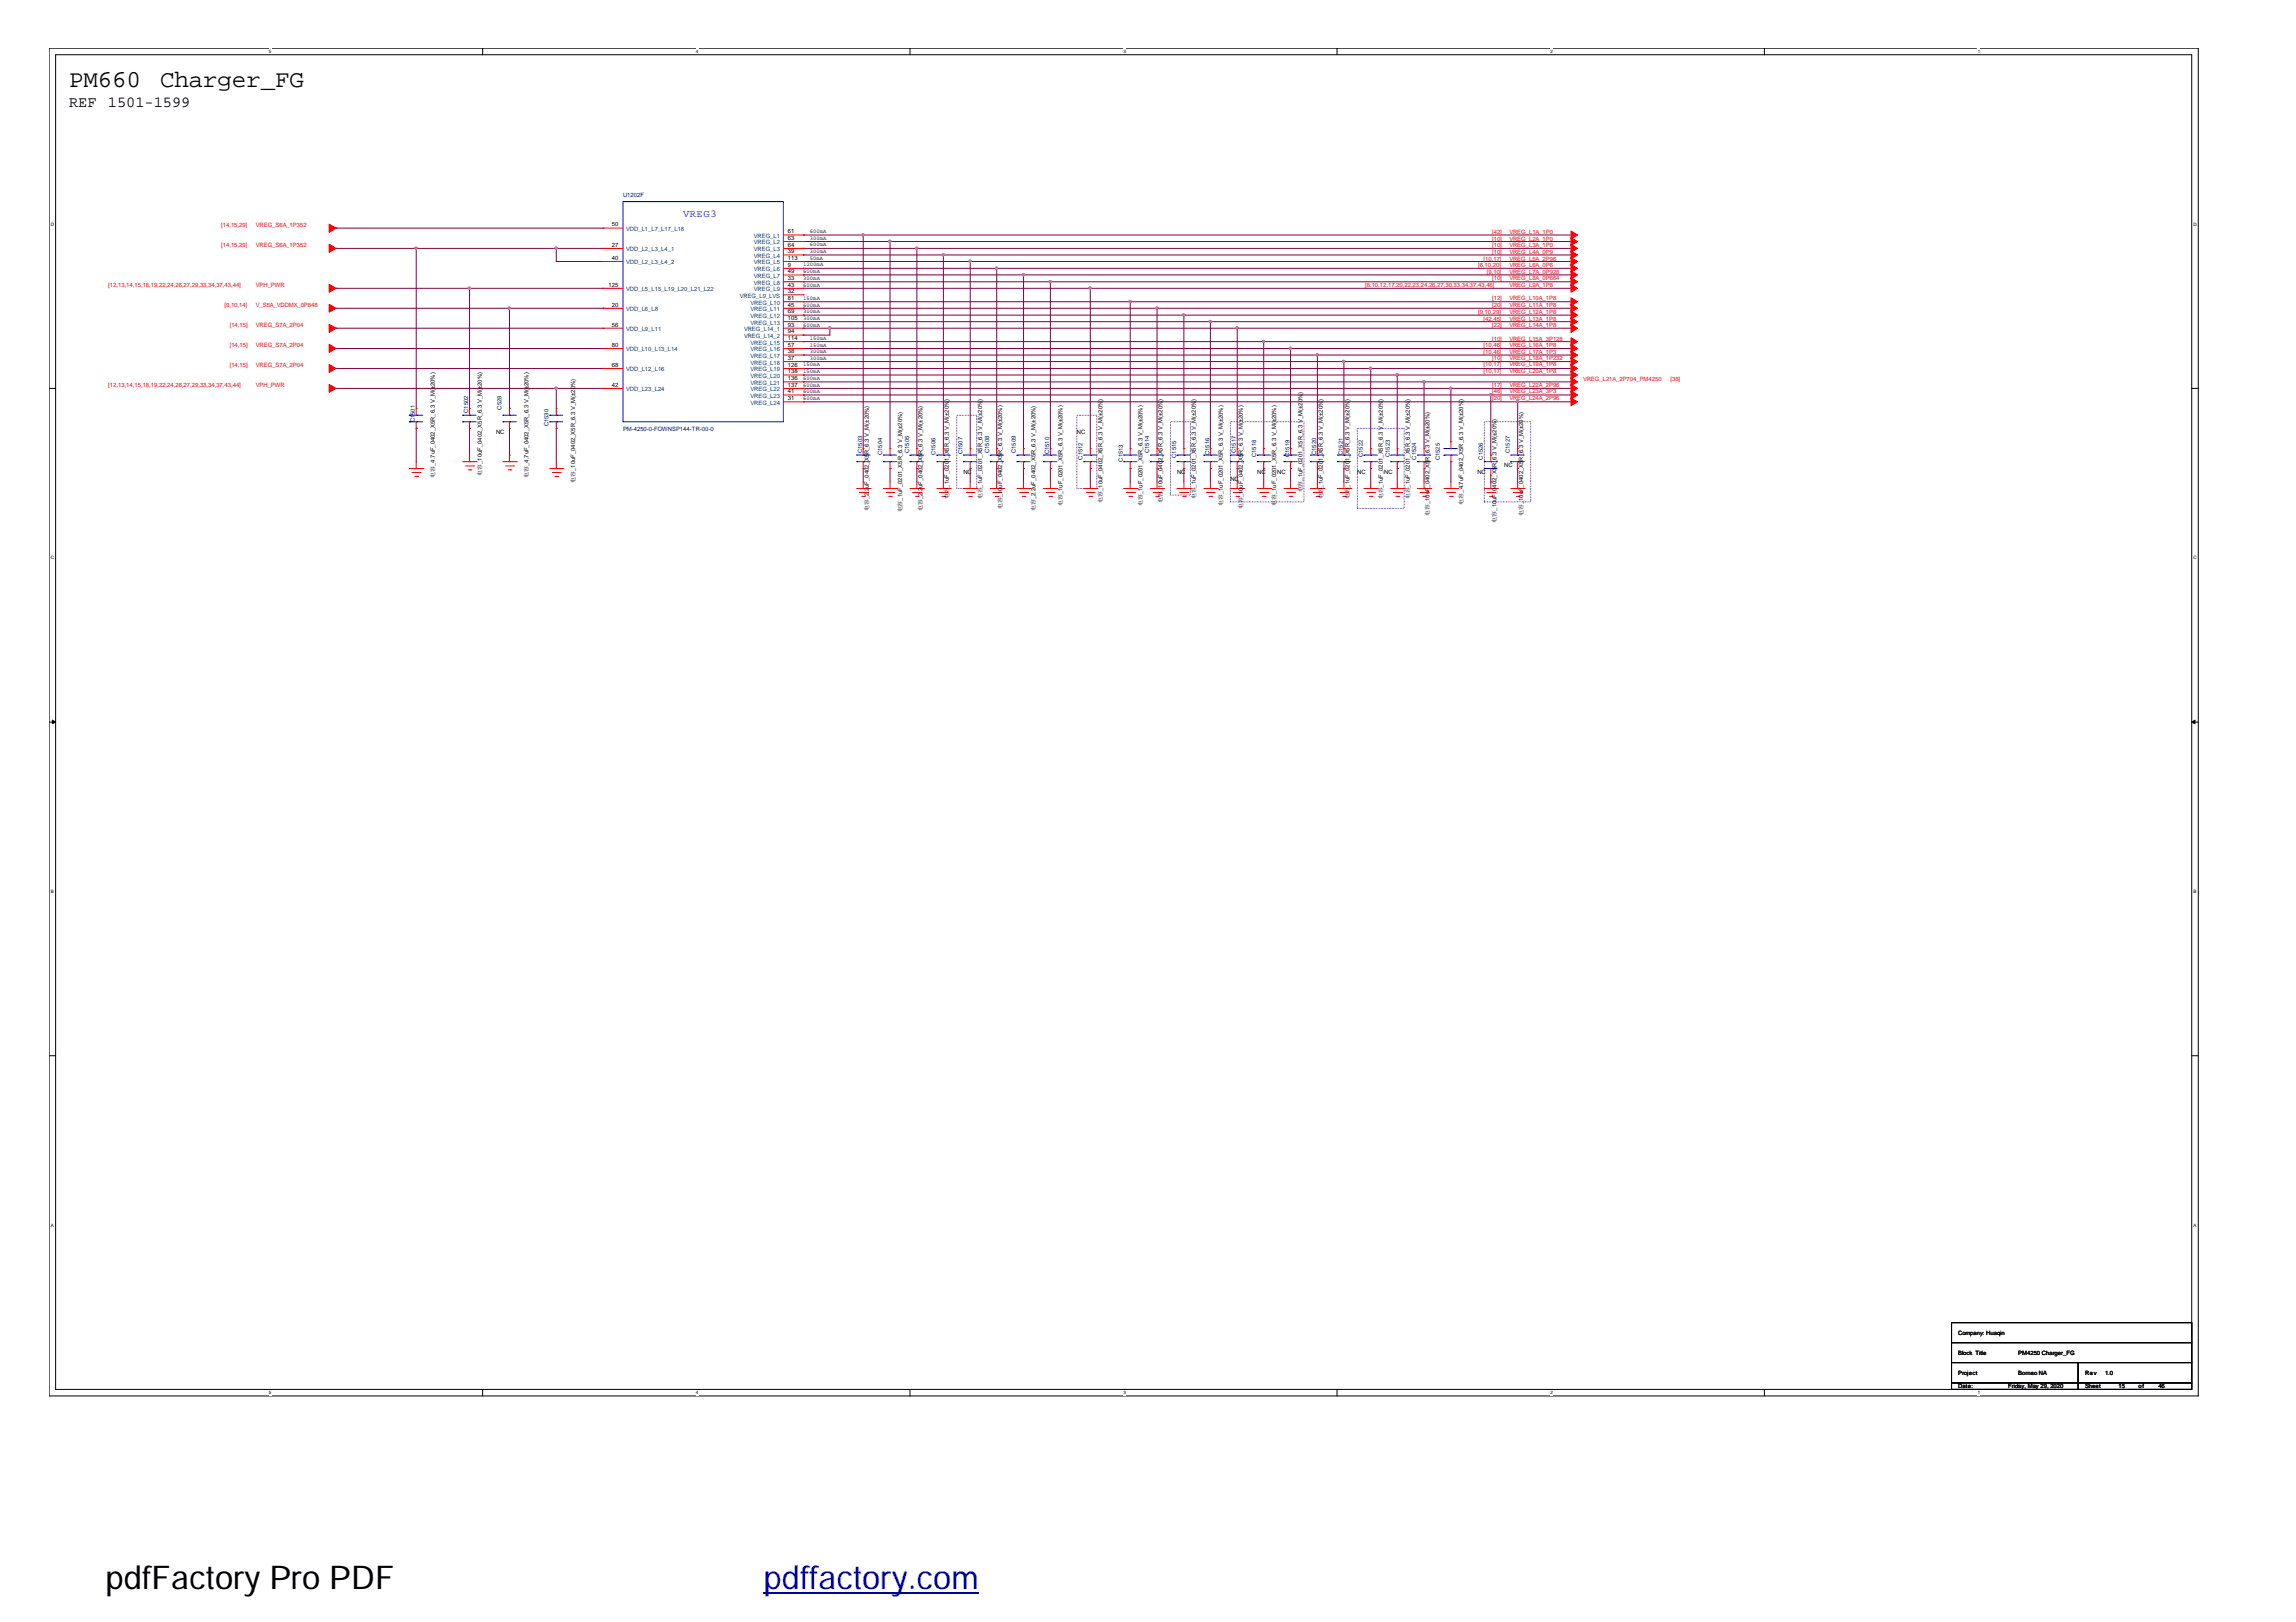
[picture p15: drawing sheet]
<svg xmlns="http://www.w3.org/2000/svg" width="297mm" height="210mm" viewBox="0 0 297 210" stroke-linecap="round" stroke-linejoin="round" font-family="sans-serif">
<defs><g id="words">
<text font-size="4.2" x="13.6" y="205.6">pdfFactory Pro PDF</text>
<text font-size="4.2" fill="#00f" x="98.8" y="205.6">pdffactory.com</text>
<g font-size="3.1">
<text x="8.9" y="11.3">PM660</text>
<text x="20.7" y="11.3">Charger_FG</text>
</g>
<g font-size="2">
<text x="8.9" y="13.8">REF</text>
<text x="14" y="13.8">1501-1599</text>
</g>
<text font-size="1.4" fill="#00f" x="88.4" y="28.1">VREG3</text>
<g font-size=".8" fill="#f00">
<text x="28.6" y="29.4">[14,15,29]</text>
<text x="33.1" y="29.4">VREG_S6A_1P352</text>
<text x="28.6" y="32">[14,15,29]</text>
<text x="33.1" y="32">VREG_S6A_1P352</text>
<text x="191.2" y="34.6">[6,10,20]</text>
<text x="191.9" y="33.7">[10,17]</text>
<text x="192.4" y="35.4">[9,10]</text>
<text x="193" y="30.2">[42]</text>
<text x="193" y="31.1">[10]</text>
<text x="193" y="32">[10]</text>
<text x="193" y="32.9">[10]</text>
<text x="195.3" y="30.2">VREG_L1A_1P0</text>
<text x="195.3" y="31.1">VREG_L2A_1P0</text>
<text x="195.3" y="32">VREG_L3A_1P0</text>
<text x="195.3" y="32.9">VREG_L4A_0P9</text>
<text x="195.3" y="33.7">VREG_L5A_2P96</text>
<text x="195.3" y="34.6">VREG_L6A_0P6</text>
<text x="195.3" y="35.4">VREG_L7A_0P928</text>
<text x="14" y="37.2">[12,13,14,15,18,19,22,24,26,27,29,33,34,37,43,44]</text>
<text x="29" y="39.8">[9,10,14]</text>
<text x="33.1" y="37.2">VPH_PWR</text>
<text x="33.1" y="39.8">V_S5A_VDDMX_0P848</text>
<text x="176.6" y="37.2">[8,10,12,17,20,22,23,24,26,27,30,33,34,37,43,46]</text>
<text x="191.2" y="40.6">[9,10,29]</text>
<text x="191.9" y="41.5">[42,45]</text>
<text x="193" y="36.3">[10]</text>
<text x="193" y="38.9">[12]</text>
<text x="193" y="39.8">[20]</text>
<text x="195.3" y="36.3">VREG_L8A_0P664</text>
<text x="195.3" y="38.9">VREG_L10A_1P8</text>
<text x="195.3" y="39.8">VREG_L11A_1P8</text>
<text x="195.3" y="40.6">VREG_L12A_1P8</text>
<text x="195.3" y="41.5">VREG_L13A_1P8</text>
<text x="195.3" y="37.2">VREG_L9A_1P8</text>
<text x="29.7" y="42.3">[14,15]</text>
<text x="29.7" y="44.9">[14,15]</text>
<text x="29.7" y="47.5">[14,15]</text>
<text x="33.1" y="42.3">VREG_S7A_2P04</text>
<text x="33.1" y="44.9">VREG_S7A_2P04</text>
<text x="33.1" y="47.5">VREG_S7A_2P04</text>
<text x="191.9" y="44.9">[10,46]</text>
<text x="191.9" y="45.8">[10,46]</text>
<text x="191.9" y="47.4">[10,17]</text>
<text x="193" y="42.3">[22]</text>
<text x="193" y="44.1">[10]</text>
<text x="193" y="46.6">[10]</text>
<text x="195.3" y="42.3">VREG_L14A_1P8</text>
<text x="195.3" y="44.1">VREG_L15A_3P128</text>
<text x="195.3" y="44.9">VREG_L16A_1P8</text>
<text x="195.3" y="45.8">VREG_L17A_1P3</text>
<text x="195.3" y="46.6">VREG_L18A_1P232</text>
<text x="195.3" y="47.4">VREG_L19A_1P8</text>
<text x="14" y="50.1">[12,13,14,15,18,19,22,24,26,27,29,33,34,37,43,44]</text>
<text x="33.1" y="50.1">VPH_PWR</text>
<text x="191.9" y="48.3">[10,17]</text>
<text x="193" y="50.1">[17]</text>
<text x="193" y="50.9">[46]</text>
<text x="193" y="51.7">[20]</text>
<text x="195.3" y="48.3">VREG_L20A_1P8</text>
<text x="195.3" y="50.1">VREG_L22A_2P96</text>
<text x="195.3" y="50.9">VREG_L23A_3P3</text>
<text x="195.3" y="51.7">VREG_L24A_2P96</text>
<text x="204.8" y="49.2">VREG_L21A_2P704_PM4250</text>
<text x="216.1" y="49.2">[38]</text>
</g>
<g font-size=".8">
<text x="79.2" y="29.3">50</text>
<text x="79.2" y="31.9">27</text>
<text x="79.2" y="33.6">40</text>
<text x="101.9" y="30.2">61</text>
<text x="101.9" y="31">63</text>
<text x="101.9" y="31.9">64</text>
<text x="101.9" y="32.8">39</text>
<text x="101.9" y="33.6">113</text>
<text x="101.9" y="34.5">9</text>
<text x="101.9" y="35.4">49</text>
<text x="78.7" y="37.1">125</text>
<text x="79.2" y="39.7">20</text>
<text x="101.9" y="38.8">81</text>
<text x="101.9" y="39.7">45</text>
<text x="101.9" y="40.6">69</text>
<text x="101.9" y="41.4">105</text>
<text x="101.9" y="36.3">33</text>
<text x="101.9" y="37.1">43</text>
<text x="101.9" y="37.9">32</text>
<text x="79.2" y="42.3">56</text>
<text x="79.2" y="44.9">80</text>
<text x="79.2" y="47.5">68</text>
<text x="101.9" y="42.3">93</text>
<text x="101.9" y="43.2">94</text>
<text x="101.9" y="44">114</text>
<text x="101.9" y="44.9">57</text>
<text x="101.9" y="45.7">38</text>
<text x="101.9" y="46.6">37</text>
<text x="101.9" y="47.5">126</text>
<text x="79.2" y="50.1">42</text>
<text x="101.9" y="48.3">138</text>
<text x="101.9" y="49.2">136</text>
<text x="101.9" y="50.1">137</text>
<text x="101.9" y="50.9">41</text>
<text x="101.9" y="51.8">31</text>
<text x="64.2" y="56.1">NC</text>
<text x="139.3" y="56.1">NC</text>
<text x="56.3" y="61.8" transform="rotate(-90 56.3 61.8)">电容_4.7uF_0402_X5R_6.3 V_M(±20%)</text>
<text x="62.3" y="61.6" transform="rotate(-90 62.3 61.6)">电容_10uF_0402_X5R_6.3 V_M(±20%)</text>
<text x="68.4" y="61.8" transform="rotate(-90 68.4 61.8)">电容_4.7uF_0402_X5R_6.3 V_M(±20%)</text>
<text x="74.4" y="62.5" transform="rotate(-90 74.4 62.5)">电容_10uF_0402_X5R_6.3 V_M(±20%)</text>
<text x="122.8" y="64.6" transform="rotate(-90 122.8 64.6)">电容_1uF_0201_X5R_6.3 V_M(±20%)</text>
<text x="124.6" y="61.4">NC</text>
<text x="127.1" y="64.6" transform="rotate(-90 127.1 64.6)">电容_1uF_0201_X5R_6.3 V_M(±20%)</text>
<text x="129.7" y="65.9" transform="rotate(-90 129.7 65.9)">电容_10uF_0402_X5R_6.3 V_M(±20%)</text>
<text x="137.5" y="65.5" transform="rotate(-90 137.5 65.5)">电容_1uF_0201_X5R_6.3 V_M(±20%)</text>
<text x="142.6" y="65" transform="rotate(-90 142.6 65)">电容_10uF_0402_X5R_6.3 V_M(±20%)</text>
<text x="147.8" y="65.5" transform="rotate(-90 147.8 65.5)">电容_1uF_0201_X5R_6.3 V_M(±20%)</text>
<text x="150.4" y="65" transform="rotate(-90 150.4 65)">电容_10uF_0402_X5R_6.3 V_M(±20%)</text>
<text x="152.3" y="61.4">NC</text>
<text x="154.7" y="64.6" transform="rotate(-90 154.7 64.6)">电容_1uF_0201_X5R_6.3 V_M(±20%)</text>
<text x="158.2" y="65.5" transform="rotate(-90 158.2 65.5)">电容_1uF_0201_X5R_6.3 V_M(±20%)</text>
<text x="159.2" y="62.2">NC</text>
<text x="160.8" y="65.9" transform="rotate(-90 160.8 65.9)">电容_10uF_0402_X5R_6.3 V_M(±20%)</text>
<text x="162.6" y="61.4">NC</text>
<text x="165.1" y="65.5" transform="rotate(-90 165.1 65.5)">电容_1uF_0201_X5R_6.3 V_M(±20%)</text>
<text x="165.2" y="61.4">NC</text>
<text x="168.5" y="63.7" transform="rotate(-90 168.5 63.7)">电容_1uF_0201_X5R_6.3 V_M(±20%)</text>
<text x="171.2" y="64.6" transform="rotate(-90 171.2 64.6)">电容_1uF_0201_X5R_6.3 V_M(±20%)</text>
<text x="174.6" y="64.6" transform="rotate(-90 174.6 64.6)">电容_1uF_0201_X5R_6.3 V_M(±20%)</text>
<text x="175.6" y="61.4">NC</text>
<text x="178.9" y="64.6" transform="rotate(-90 178.9 64.6)">电容_1uF_0201_X5R_6.3 V_M(±20%)</text>
<text x="179.1" y="61.4">NC</text>
<text x="182.4" y="64.6" transform="rotate(-90 182.4 64.6)">电容_1uF_0201_X5R_6.3 V_M(±20%)</text>
<text x="189.3" y="65.3" transform="rotate(-90 189.3 65.3)">电容_4.7uF_0402_X5R_6.3 V_M(±20%)</text>
<text x="191.1" y="61.4">NC</text>
<text x="193.6" y="64.8" transform="rotate(-90 193.6 64.8)">uF_0402_X5R_6.3 V_M(±20%)</text>
<text x="194.6" y="60.5">NC</text>
<text x="112.4" y="66.1" transform="rotate(-90 112.4 66.1)">电容_2.2uF_0402_X5R_6.3 V_M(±20%)</text>
<text x="116.7" y="66.3" transform="rotate(-90 116.7 66.3)">电容_1uF_0201_X5R_6.3 V_M(±20%)</text>
<text x="119.3" y="66.1" transform="rotate(-90 119.3 66.1)">电容_2.2uF_0402_X5R_6.3 V_M(±20%)</text>
<text x="134" y="66.1" transform="rotate(-90 134 66.1)">电容_2.2uF_0402_X5R_6.3 V_M(±20%)</text>
<text x="185" y="66.8" transform="rotate(-90 185 66.8)">电容_10uF_0402_X5R_6.3 V_M(±20%)</text>
<text x="193.6" y="67.6" transform="rotate(-90 193.6 67.6)">电容_10</text>
<text x="197.1" y="66.8" transform="rotate(-90 197.1 66.8)">电容_10uF_0402_X5R_6.3 V_M(±20%)</text>
<text x="253.3" y="172.7">Company: Huaqin</text>
<text x="253.3" y="175.4">Block Title</text>
<text x="253.3" y="177.9">Project</text>
<text x="253.3" y="179.7">Date:</text>
<text x="259.8" y="179.7">Friday, May 29, 2020</text>
<text x="261.1" y="177.9">Borneo NA</text>
<text x="261.1" y="175.4">PM4250 Charger_FG</text>
<text x="269.7" y="177.9">Rev</text>
<text x="269.7" y="179.7">Sheet</text>
<text x="272.3" y="177.9">1.0</text>
<text x="274.1" y="179.7">15</text>
<text x="276.6" y="179.7">of</text>
<text x="279.2" y="179.7">46</text>
</g>
<g font-size=".8" fill="#000080">
<text x="80.6" y="25.5">U1202F</text>
<text x="60.6" y="53.4" transform="rotate(-90 60.6 53.4)">C1502</text>
<text x="64.9" y="53" transform="rotate(-90 64.9 53)">C528</text>
<text x="53.7" y="54.7" transform="rotate(-90 53.7 54.7)">C1501</text>
<text x="71" y="55.2" transform="rotate(-90 71 55.2)">C1530</text>
<text x="80.6" y="55.8">PM-4250-0-FOWNSP144-TR-00-0</text>
<text x="111.5" y="58.6" transform="rotate(-90 111.5 58.6)">C1503</text>
<text x="114.1" y="58.9" transform="rotate(-90 114.1 58.9)">C1504</text>
<text x="117.6" y="58.6" transform="rotate(-90 117.6 58.6)">C1505</text>
<text x="121" y="58.9" transform="rotate(-90 121 58.9)">C1506</text>
<text x="124.5" y="58.8" transform="rotate(-90 124.5 58.8)">C1507</text>
<text x="128" y="58.6" transform="rotate(-90 128 58.6)">C1508</text>
<text x="131.4" y="58.6" transform="rotate(-90 131.4 58.6)">C1509</text>
<text x="135.7" y="58.8" transform="rotate(-90 135.7 58.8)">C1510</text>
<text x="140" y="59.5" transform="rotate(-90 140 59.5)">C1512</text>
<text x="145.2" y="59.7" transform="rotate(-90 145.2 59.7)">C1513</text>
<text x="148.7" y="58.6" transform="rotate(-90 148.7 58.6)">C1514</text>
<text x="152.1" y="59.2" transform="rotate(-90 152.1 59.2)">C1515</text>
<text x="156.5" y="58.9" transform="rotate(-90 156.5 58.9)">C1516</text>
<text x="159.9" y="58.6" transform="rotate(-90 159.9 58.6)">C1517</text>
<text x="162.5" y="59.2" transform="rotate(-90 162.5 59.2)">C1518</text>
<text x="166.8" y="59.2" transform="rotate(-90 166.8 59.2)">C1519</text>
<text x="170.3" y="58.9" transform="rotate(-90 170.3 58.9)">C1520</text>
<text x="173.7" y="58.9" transform="rotate(-90 173.7 58.9)">C1521</text>
<text x="176.3" y="59.2" transform="rotate(-90 176.3 59.2)">C1522</text>
<text x="179.8" y="59.2" transform="rotate(-90 179.8 59.2)">C1523</text>
<text x="183.2" y="59.5" transform="rotate(-90 183.2 59.5)">C1524</text>
<text x="186.3" y="59.6" transform="rotate(-90 186.3 59.6)">C1525</text>
<text x="191.9" y="59.5" transform="rotate(-90 191.9 59.5)">C1526</text>
<text x="195.3" y="58.6" transform="rotate(-90 195.3 58.6)">C1527</text>
</g>
<g font-size=".8" fill="#004080">
<text x="81" y="29.9">VDD_L1_L7_L17_L18</text>
<text x="81" y="32.5">VDD_L2_L3_L4_1</text>
<text x="81" y="34.2">VDD_L2_L3_L4_2</text>
<text x="97.5" y="30.8">VREG_L1</text>
<text x="97.5" y="31.6">VREG_L2</text>
<text x="97.5" y="32.5">VREG_L3</text>
<text x="97.5" y="33.4">VREG_L4</text>
<text x="97.5" y="34.2">VREG_L5</text>
<text x="97.5" y="35.1">VREG_L6</text>
<text x="97.5" y="36">VREG_L7</text>
<text x="81" y="37.7">VDD_L5_L15_L19_L20_L21_L22</text>
<text x="81" y="40.3">VDD_L6_L8</text>
<text x="95.7" y="38.5">VREG_L9_LVS</text>
<text x="97.1" y="39.4">VREG_L10</text>
<text x="97.1" y="40.3">VREG_L11</text>
<text x="97.1" y="41.2">VREG_L12</text>
<text x="97.5" y="36.8">VREG_L8</text>
<text x="97.5" y="37.7">VREG_L9</text>
<text x="81" y="42.9">VDD_L9_L11</text>
<text x="81" y="45.5">VDD_L10_L13_L14</text>
<text x="96.3" y="42.9">VREG_L14_1</text>
<text x="96.3" y="43.7">VREG_L14_2</text>
<text x="97.1" y="42">VREG_L13</text>
<text x="97.1" y="44.6">VREG_L15</text>
<text x="97.1" y="45.5">VREG_L16</text>
<text x="97.1" y="46.3">VREG_L17</text>
<text x="97.1" y="47.2">VREG_L18</text>
<text x="81" y="48.1">VDD_L12_L16</text>
<text x="81" y="50.6">VDD_L23_L24</text>
<text x="97.1" y="48.1">VREG_L19</text>
<text x="97.1" y="48.9">VREG_L20</text>
<text x="97.1" y="49.8">VREG_L21</text>
<text x="97.1" y="50.6">VREG_L22</text>
<text x="97.1" y="51.5">VREG_L23</text>
<text x="97.1" y="52.4">VREG_L24</text>
</g>
<g font-size=".7">
<text x="103.9" y="35.4">600mA</text>
<text x="103.9" y="34.5">1200mA</text>
<text x="104.8" y="30.2">600mA</text>
<text x="104.8" y="31.9">600mA</text>
<text x="104.8" y="31">300mA</text>
<text x="104.8" y="32.8">300mA</text>
<text x="104.8" y="33.6">50mA</text>
<text x="103.9" y="37.1">600mA</text>
<text x="103.9" y="39.7">600mA</text>
<text x="103.9" y="38.8">150mA</text>
<text x="103.9" y="36.2">300mA</text>
<text x="103.9" y="40.5">300mA</text>
<text x="103.9" y="41.4">300mA</text>
<text x="103.9" y="42.3">600mA</text>
<text x="103.9" y="47.4">150mA</text>
<text x="104.8" y="44">150mA</text>
<text x="104.8" y="44.8">150mA</text>
<text x="104.8" y="45.7">300mA</text>
<text x="104.8" y="46.6">300mA</text>
<text x="103.9" y="49.2">600mA</text>
<text x="103.9" y="50.1">600mA</text>
<text x="103.9" y="50.9">600mA</text>
<text x="103.9" y="51.7">600mA</text>
<text x="103.9" y="48.3">150mA</text>
</g>
<g font-size=".6">
<text x="34.8" y="6.9">5</text>
<text x="90" y="6.9">4</text>
<text x="145.3" y="6.9">3</text>
<text x="200.6" y="6.9">2</text>
<text x="255.9" y="6.9">1</text>
<text x="6.6" y="29.2">D</text>
<text x="283.8" y="29.2">D</text>
<text x="6.6" y="72.4">C</text>
<text x="283.8" y="72.4">C</text>
<text x="6.6" y="115.6">B</text>
<text x="283.8" y="115.6">B</text>
<text x="6.6" y="158.8">A</text>
<text x="283.8" y="158.8">A</text>
<text x="34.8" y="180.4">5</text>
<text x="90" y="180.4">4</text>
<text x="145.3" y="180.4">3</text>
<text x="200.6" y="180.4">2</text>
<text x="255.9" y="180.4">1</text>
</g>
</g></defs>
<path d="M6.3 6.2h278.1v174.5h-278.1zM7.2 7.1h276.3v172.7h-276.3z" fill="none" stroke="#000" stroke-width=".13"/>
<g fill="#fff">
<path d="M34.8 6.3h.3v.7h-.3z"/>
<path d="M34.8 179.9h.3v.7h-.3z"/>
</g>
<path d="M62.4 6.2v.9M62.4 179.8v.9" fill="none" stroke="#000" stroke-width=".13"/>
<g fill="#fff">
<path d="M90 6.3h.3v.7h-.3z"/>
<path d="M90 179.9h.3v.7h-.3z"/>
</g>
<path d="M117.7 6.2v.9M117.7 179.8v.9" fill="none" stroke="#000" stroke-width=".13"/>
<g fill="#fff">
<path d="M145.3 6.3h.3v.7h-.3z"/>
<path d="M145.3 179.9h.3v.7h-.3z"/>
</g>
<path d="M173 6.2v.9M173 179.8v.9" fill="none" stroke="#000" stroke-width=".13"/>
<g fill="#fff">
<path d="M200.6 6.3h.3v.7h-.3z"/>
<path d="M200.6 179.9h.3v.7h-.3z"/>
</g>
<path d="M228.3 6.2v.9M228.3 179.8v.9" fill="none" stroke="#000" stroke-width=".13"/>
<g fill="#fff">
<path d="M255.9 6.3h.3v.7h-.3z"/>
<path d="M255.9 179.9h.3v.7h-.3z"/>
<path d="M6.6 28.7h.3v.7h-.3z"/>
<path d="M283.8 28.7h.3v.7h-.3z"/>
<path d="M6.6 71.9h.3v.6h-.3z"/>
<path d="M283.8 71.9h.3v.6h-.3z"/>
</g>
<path d="M6.3 50.3h.9M283.5 50.3h.9" fill="none" stroke="#000" stroke-width=".13"/>
<g fill="#fff">
<path d="M6.6 115h.3v.7h-.3z"/>
<path d="M283.8 115h.3v.7h-.3z"/>
</g>
<path d="M6.3 93.4h.9M283.5 93.4h.9" fill="none" stroke="#000" stroke-width=".13"/>
<g fill="#000" stroke="#000" stroke-width=".13">
<path d="M6.8 93.2l.4 .2-.4 .3z" fill-rule="evenodd"/>
<path d="M283.5 93.4l.5-.2v.5z" fill-rule="evenodd"/>
</g>
<g fill="#fff">
<path d="M6.6 158.2h.3v.7h-.3z"/>
<path d="M283.8 158.2h.3v.7h-.3z"/>
</g>
<path d="M6.3 136.6h.9M283.5 136.6h.9M252.5 171.2h31v2.6h-31zM252.5 173.8h31v2.5h-31zM252.5 176.3h16.4v2.7h-16.4zM252.5 179h16.4v.8h-16.4zM268.9 179h14.6v.8h-14.6zM268.9 176.3h14.6v2.7h-14.6z" fill="none" stroke="#000" stroke-width=".13"/>
<path d="M123.8 53.7h2.6v9.5h-2.6zM139.3 53.7h2.6v9.5h-2.6zM151.4 54.6h2.6v9.5h-2.6zM159.2 54.6h9.5v10.4h-9.5zM175.6 55.4h6.1v10.4h-6.1zM192 54.6h6v10.4h-6z" fill="none" stroke="#8000ff" stroke-width=".13"/>
<g fill="none" stroke="#800040" stroke-width=".13">
<path d="M43.5 29.5h.1M43.5 32.1h.1M43.5 37.3h.1M43.5 29.5h34.5M43.5 32.1h34.5M43.5 37.3h34.5M43.5 39.9h34.5M53.8 32.1h.1M53.8 32.1v20.7M60.7 37.3h.1M60.7 37.3v15.5M65.9 39.9h.1"/>
<path d="M65.9 39.9v12.9M72 32.1h.1M72 33.8h.1M72 32.1v1.7M72 33.8h6M78 39.9h.1M103.9 30.4h.1M103.9 31.3h.1M103.9 32.1h.1M103.9 33h.1M103.9 33.8h.1M103.9 34.7h.1"/>
<path d="M103.9 35.6h.1M103.9 36.5h.1M103.9 39h.1M103.9 39.9h.1M103.9 37.3h.1M103.9 32.1h99.3M103.9 33.8h99.3M103.9 37.3h99.3M103.9 39.9h99.3M103.9 30.4h99.3M103.9 31.3h99.3M103.9 33h99.3"/>
<path d="M103.9 34.7h99.3M103.9 35.6h99.3M103.9 36.5h99.3M103.9 39h99.3M111.7 30.4h.1M111.7 30.4v27.7M115.1 31.3h.1M115.1 31.3v26.8M118.6 32.1h.1M118.6 32.1v26M122 33h.1M122 33v25.1"/>
<path d="M125.5 33.8h.1M125.5 33.8v24.3M128.9 34.7h.1M128.9 34.7v23.4M132.4 35.6h.1M132.4 35.6v22.5M135.9 36.5h.1M135.9 36.5v21.6M141.1 37.3h.1M141.1 37.3v20.8M146.2 39h.1M146.2 39v19.1"/>
<path d="M149.7 39.9h.1M149.7 39.9v18.2M43.5 42.5h.1M43.5 45.1h.1M43.5 47.7h.1M43.5 50.3h34.5M43.5 42.5h34.5M43.5 45.1h34.5M43.5 47.7h34.5M53.8 55.4h.1M53.8 55.4v4.3M60.7 55.4h.1"/>
<path d="M60.7 55.4v3.5M65.9 58.9h.1M65.9 52.8h.1M65.9 55.4v3.5M72 50.3h.1M72 55.4h.1M72 50.3v2.5M72 55.4v4.3M78 50.3h.1M103.9 40.8h.1M103.9 41.6h.1M103.9 42.5h.1"/>
<path d="M103.9 44.2h.1M103.9 45.1h.1M103.9 45.9h.1M103.9 46.8h.1M103.9 48.5h.1M103.9 43.4h.1M103.9 47.7h.1M103.9 49.4h.1M103.9 50.3h.1M103.9 51.1h.1M103.9 52h.1M103.9 50.3h99.3"/>
<path d="M103.9 42.5h99.3M103.9 45.1h99.3M103.9 47.7h99.3M103.9 40.8h99.3M103.9 41.6h99.3M103.9 44.2h99.3M103.9 45.9h99.3M103.9 46.8h99.3M103.9 48.5h99.3M103.9 49.4h99.3M103.9 51.1h99.3M103.9 52h99.3"/>
<path d="M107.4 42.5h.1M107.4 42.5v.9h-3.5M153.2 40.8h.1M153.2 40.8v17.3M156.6 41.6h.1M156.6 41.6v16.5M160.1 42.5h.1M160.1 42.5v15.6M163.5 44.2h.1M163.5 44.2v13.9M167 45.1h.1M167 45.1v13"/>
<path d="M170.4 45.9h.1M170.4 45.9v12.2M173.9 46.8h.1M173.9 46.8v11.3M177.3 47.7h.1M177.3 47.7v10.4M180.8 48.5h.1M180.8 48.5v9.6M184.2 49.4h.1M184.2 49.4v8.7M187.7 50.3h.1M187.7 59.7h.1"/>
<path d="M187.7 50.3v6.9M187.7 59.7v2.7M192.9 51.1h.1M192.9 51.1v7.8M196.3 52h.1M196.3 52v6.1M111.7 60.6h.1M111.7 60.6v1.8M115.1 60.6h.1M115.1 60.6v1.8M118.6 60.6h.1M118.6 60.6v1.8"/>
<path d="M122 60.6h.1M122 60.6v1.8M125.5 60.6h.1M125.5 60.6v1.8M128.9 60.6h.1M128.9 60.6v1.8M132.4 60.6h.1M132.4 60.6v1.8M135.9 60.6h.1M135.9 60.6v1.8M141.1 60.6h.1M141.1 60.6v1.8"/>
<path d="M146.2 60.6h.1M146.2 60.6v1.8M149.7 60.6h.1M149.7 60.6v1.8M153.2 60.6h.1M153.2 60.6v1.8M156.6 60.6h.1M156.6 60.6v1.8M160.1 60.6h.1M160.1 60.6v1.8M163.5 60.6h.1M163.5 60.6v1.8"/>
<path d="M167 60.6h.1M167 60.6v1.8M170.4 60.6h.1M170.4 60.6v1.8M173.9 60.6h.1M173.9 60.6v1.8M177.3 60.6h.1M177.3 60.6v1.8M180.8 60.6h.1M180.8 60.6v1.8M184.2 60.6h.1M184.2 60.6v1.8"/>
<path d="M192.9 62.4h.1M192.9 61.5v.9M196.3 60.6h.1M196.3 60.6v1.8"/>
</g>
<g fill="#f0f" stroke="#f0f" stroke-width=".13">
<path d="M71.8 32h.2v.2h-.2z" fill-rule="evenodd"/>
<path d="M53.7 32h.2v.2h-.2z" fill-rule="evenodd"/>
<path d="M60.6 37.2h.2v.2h-.2z" fill-rule="evenodd"/>
<path d="M146.1 38.9h.2v.2h-.2z" fill-rule="evenodd"/>
<path d="M149.6 39.8h.2v.2h-.2z" fill-rule="evenodd"/>
<path d="M153 40.6h.2v.3h-.2z" fill-rule="evenodd"/>
<path d="M156.5 41.5h.2v.2h-.2z" fill-rule="evenodd"/>
<path d="M163.4 44.1h.2v.2h-.2z" fill-rule="evenodd"/>
<path d="M166.8 45h.2v.2h-.2z" fill-rule="evenodd"/>
<path d="M170.3 45.8h.2v.2h-.2z" fill-rule="evenodd"/>
<path d="M173.7 46.7h.2v.2h-.2z" fill-rule="evenodd"/>
<path d="M180.6 48.4h.2v.2h-.2z" fill-rule="evenodd"/>
<path d="M159.9 42.3h.2v.2h-.2z" fill-rule="evenodd"/>
<path d="M107.2 42.3h.2v.2h-.2z" fill-rule="evenodd"/>
<path d="M177.2 47.5h.2v.3h-.2z" fill-rule="evenodd"/>
<path d="M184.1 49.3h.2v.2h-.2z" fill-rule="evenodd"/>
<path d="M187.6 50.1h.2v.2h-.2z" fill-rule="evenodd"/>
<path d="M192.7 51h.2v.2h-.2z" fill-rule="evenodd"/>
<path d="M196.2 51.9h.2v.2h-.2z" fill-rule="evenodd"/>
<path d="M111.5 30.3h.2v.2h-.2z" fill-rule="evenodd"/>
<path d="M115 31.1h.2v.2h-.2z" fill-rule="evenodd"/>
<path d="M118.5 32h.2v.2h-.2z" fill-rule="evenodd"/>
<path d="M121.9 32.9h.2v.2h-.2z" fill-rule="evenodd"/>
<path d="M125.4 33.7h.2v.2h-.2z" fill-rule="evenodd"/>
<path d="M128.8 34.6h.2v.2h-.2z" fill-rule="evenodd"/>
<path d="M132.3 35.4h.2v.2h-.2z" fill-rule="evenodd"/>
<path d="M135.8 36.3h.2v.2h-.2z" fill-rule="evenodd"/>
<path d="M140.9 37.2h.2v.2h-.2z" fill-rule="evenodd"/>
<path d="M71.8 50.1h.2v.2h-.2z" fill-rule="evenodd"/>
<path d="M65.8 39.8h.2v.2h-.2z" fill-rule="evenodd"/>
<path d="M71.8 32h.2v.2h-.2z" fill-rule="evenodd"/>
<path d="M53.7 32h.2v.2h-.2z" fill-rule="evenodd"/>
<path d="M60.6 37.2h.2v.2h-.2z" fill-rule="evenodd"/>
<path d="M146.1 38.9h.2v.2h-.2z" fill-rule="evenodd"/>
<path d="M149.6 39.8h.2v.2h-.2z" fill-rule="evenodd"/>
<path d="M153 40.6h.2v.3h-.2z" fill-rule="evenodd"/>
<path d="M156.5 41.5h.2v.2h-.2z" fill-rule="evenodd"/>
<path d="M163.4 44.1h.2v.2h-.2z" fill-rule="evenodd"/>
<path d="M166.8 45h.2v.2h-.2z" fill-rule="evenodd"/>
<path d="M170.3 45.8h.2v.2h-.2z" fill-rule="evenodd"/>
<path d="M173.7 46.7h.2v.2h-.2z" fill-rule="evenodd"/>
<path d="M180.6 48.4h.2v.2h-.2z" fill-rule="evenodd"/>
<path d="M159.9 42.3h.2v.2h-.2z" fill-rule="evenodd"/>
<path d="M107.2 42.3h.2v.2h-.2z" fill-rule="evenodd"/>
<path d="M177.2 47.5h.2v.3h-.2z" fill-rule="evenodd"/>
<path d="M184.1 49.3h.2v.2h-.2z" fill-rule="evenodd"/>
<path d="M187.6 50.1h.2v.2h-.2z" fill-rule="evenodd"/>
<path d="M192.7 51h.2v.2h-.2z" fill-rule="evenodd"/>
<path d="M196.2 51.9h.2v.2h-.2z" fill-rule="evenodd"/>
<path d="M111.5 30.3h.2v.2h-.2z" fill-rule="evenodd"/>
<path d="M115 31.1h.2v.2h-.2z" fill-rule="evenodd"/>
<path d="M118.5 32h.2v.2h-.2z" fill-rule="evenodd"/>
<path d="M121.9 32.9h.2v.2h-.2z" fill-rule="evenodd"/>
<path d="M125.4 33.7h.2v.2h-.2z" fill-rule="evenodd"/>
<path d="M128.8 34.6h.2v.2h-.2z" fill-rule="evenodd"/>
<path d="M132.3 35.4h.2v.2h-.2z" fill-rule="evenodd"/>
<path d="M135.8 36.3h.2v.2h-.2z" fill-rule="evenodd"/>
<path d="M140.9 37.2h.2v.2h-.2z" fill-rule="evenodd"/>
<path d="M71.8 50.1h.2v.2h-.2z" fill-rule="evenodd"/>
<path d="M65.8 39.8h.2v.2h-.2z" fill-rule="evenodd"/>
</g>
<g fill="none" stroke="#f00" stroke-width=".13">
<path d="M78 29.5h.1M78 32.1h.1M78 33.8h.1M78 37.3h.1M78 39.9h.1M78 29.5h2.6M78 32.1h2.6M78 33.8h2.6M78 37.3h2.6M78 39.9h2.6M101.3 32.1h2.6M101.3 33.8h2.6"/>
<path d="M101.3 37.3h2.6M101.3 39.9h2.6M101.3 30.4h2.6M101.3 31.3h2.6M101.3 33h2.6M101.3 34.7h2.6M101.3 35.6h2.6M101.3 36.5h2.6M101.3 38.2h2.6M101.3 39h2.6M103.9 30.4h.1M103.9 31.3h.1"/>
<path d="M103.9 32.1h.1M103.9 33h.1M103.9 33.8h.1M103.9 34.7h.1M103.9 35.6h.1M103.9 36.5h.1M103.9 37.3h.1M103.9 38.2h.1M103.9 39h.1M103.9 39.9h.1M53.8 52.8h.1M53.8 55.4h.1"/>
<path d="M53.8 52.8v.9M53.8 54.6v.8M53.8 59.7v.9M59.9 59.7h1.7M60.7 59.7h.1M60.7 52.8h.1M60.7 55.4h.1M60.7 52.8v.9M60.7 54.6v.8M60.7 58.9v.8M61.6 59.7h.1M65.1 59.7h1.7"/>
<path d="M65.9 59.7h.1M65.9 52.8h.1M65.9 55.4h.1M65.9 52.8v.9M65.9 54.6v.8M65.9 58.9v.8M66.8 59.7h.1M72 52.8h.1M72 55.4h.1M72 52.8v.9M72 54.6v.8M72 59.7v.9"/>
<path d="M78 42.5h.1M78 45.1h.1M78 47.7h.1M78 50.3h.1M78 42.5h2.6M78 45.1h2.6M78 47.7h2.6M78 50.3h2.6M101.3 42.5h2.6M101.3 45.1h2.6M101.3 47.7h2.6M101.3 50.3h2.6"/>
<path d="M101.3 40.8h2.6M101.3 41.6h2.6M101.3 43.4h2.6M101.3 44.2h2.6M101.3 45.9h2.6M101.3 46.8h2.6M101.3 48.5h2.6M101.3 49.4h2.6M101.3 51.1h2.6M101.3 52h2.6M103.9 40.8h.1M103.9 41.6h.1"/>
<path d="M103.9 42.5h.1M103.9 43.4h.1M103.9 44.2h.1M103.9 45.1h.1M103.9 45.9h.1M103.9 46.8h.1M103.9 47.7h.1M103.9 48.5h.1M103.9 49.4h.1M103.9 50.3h.1M103.9 51.1h.1M103.9 52h.1"/>
<path d="M111.7 58.1h.1M111.7 58.1v.8M111.7 59.7v.9M115.1 58.1h.1M115.1 58.1v.8M115.1 59.7v.9M118.6 58.1h.1M118.6 58.1v.8M118.6 59.7v.9M122 58.1h.1M122 58.1v.8M122 59.7v.9"/>
<path d="M125.5 58.1h.1M125.5 58.1v.8M125.5 59.7v.9M128.9 58.1h.1M128.9 58.1v.8M128.9 59.7v.9M132.4 58.1h.1M132.4 58.1v.8M132.4 59.7v.9M135.9 58.1h.1M135.9 58.1v.8M135.9 59.7v.9"/>
<path d="M141.1 58.1h.1M141.1 58.1v.8M141.1 59.7v.9M146.2 58.1h.1M146.2 58.1v.8M146.2 59.7v.9M149.7 58.1h.1M149.7 58.1v.8M149.7 59.7v.9M153.2 58.1h.1M153.2 58.1v.8M153.2 59.7v.9"/>
<path d="M156.6 58.1h.1M156.6 58.1v.8M156.6 59.7v.9M160.1 58.1h.1M160.1 58.1v.8M160.1 59.7v.9M163.5 58.1h.1M163.5 58.1v.8M163.5 59.7v.9M167 58.1h.1M167 58.1v.8M167 59.7v.9"/>
<path d="M170.4 58.1h.1M170.4 58.1v.8M170.4 59.7v.9M173.9 58.1h.1M173.9 58.1v.8M173.9 59.7v.9M177.3 58.1h.1M177.3 58.1v.8M177.3 59.7v.9M180.8 58.1h.1M180.8 58.1v.8M180.8 59.7v.9"/>
<path d="M184.2 58.1h.1M184.2 58.1v.8M184.2 59.7v.9M187.7 57.2h.1M187.7 59.7h.1M187.7 57.2v.9M187.7 58.9v.8M192.9 58.9h.1M192.9 58.9v.8M196.3 58.1h.1M196.3 58.1v.8M196.3 59.7v.9"/>
<path d="M53 60.6h1.7M53.3 61.1h1.1M53.7 61.7h.3M53.8 60.6h.1M54 61.7h.1M54.4 61.1h.1M54.7 60.6h.1M60.2 60.3h1.1M60.6 60.8h.3M60.9 60.8h.1M61.3 60.3h.1M65.4 60.3h1"/>
<path d="M65.7 60.8h.4M66.1 60.8h.1M66.4 60.3h.1M71.1 60.6h1.7M71.5 61.1h1M71.8 61.7h.3M72 60.6h.1M72.1 61.7h.1M72.5 61.1h.1M72.8 60.6h.1M110.8 63.2h1.8M111.2 63.7h1"/>
<path d="M111.5 64.2h.3M111.7 63.2h.1M111.7 60.6h.1M111.7 62.4v.8M111.8 64.2h.1M112.2 63.7h.1M112.6 63.2h.1M114.3 63.2h1.7M114.6 63.7h1.1M115 64.2h.3M115.1 63.2h.1M115.1 60.6h.1"/>
<path d="M115.1 62.4v.8M115.3 64.2h.1M115.7 63.7h.1M116 63.2h.1M117.7 63.2h1.8M118.1 63.7h1M118.4 64.2h.4M118.6 63.2h.1M118.6 60.6h.1M118.6 62.4v.8M118.8 64.2h.1M119.1 63.7h.1"/>
<path d="M119.5 63.2h.1M121.2 63.2h1.7M121.5 63.7h1.1M121.9 64.2h.3M122 63.2h.1M122 60.6h.1M122 62.4v.8M122.2 64.2h.1M122.6 63.7h.1M122.9 63.2h.1M124.6 63.2h1.8M125 63.7h1"/>
<path d="M125.3 64.2h.4M125.5 63.2h.1M125.5 60.6h.1M125.5 62.4v.8M125.7 64.2h.1M126 63.7h.1M126.4 63.2h.1M128.1 63.2h1.7M128.4 63.7h1.1M128.8 64.2h.3M128.9 63.2h.1M128.9 60.6h.1"/>
<path d="M128.9 62.4v.8M129.1 64.2h.1M129.5 63.7h.1M129.8 63.2h.1M131.6 63.2h1.7M131.9 63.7h1M132.2 64.2h.4M132.4 63.2h.1M132.4 60.6h.1M132.4 62.4v.8M132.6 64.2h.1M132.9 63.7h.1"/>
<path d="M133.3 63.2h.1M135 63.2h1.7M135.3 63.7h1.1M135.7 64.2h.4M135.9 63.2h.1M135.9 60.6h.1M135.9 62.4v.8M136.1 64.2h.1M136.4 63.7h.1M136.7 63.2h.1M140.2 63.2h1.7M140.5 63.7h1.1"/>
<path d="M140.9 64.2h.3M141.1 63.2h.1M141.1 60.6h.1M141.1 62.4v.8M141.2 64.2h.1M141.6 63.7h.1M141.9 63.2h.1M145.4 63.2h1.7M145.7 63.7h1.1M146 64.2h.4M146.2 63.2h.1M146.2 60.6h.1"/>
<path d="M146.2 62.4v.8M146.4 64.2h.1M146.8 63.7h.1M147.1 63.2h.1M148.8 63.2h1.7M149.2 63.7h1M149.5 64.2h.4M149.7 63.2h.1M149.7 60.6h.1M149.7 62.4v.8M149.9 64.2h.1M150.2 63.7h.1"/>
<path d="M150.5 63.2h.1M152.3 63.2h1.7M152.6 63.7h1.1M153 64.2h.3M153.2 63.2h.1M153.2 60.6h.1M153.2 62.4v.8M153.3 64.2h.1M153.7 63.7h.1M154 63.2h.1M155.7 63.2h1.8M156.1 63.7h1"/>
<path d="M156.4 64.2h.4M156.6 63.2h.1M156.6 60.6h.1M156.6 62.4v.8M156.8 64.2h.1M157.1 63.7h.1M157.5 63.2h.1M159.2 63.2h1.7M159.6 63.7h1M159.9 64.2h.3M160.1 63.2h.1M160.1 60.6h.1"/>
<path d="M160.1 62.4v.8M160.2 64.2h.1M160.6 63.7h.1M160.9 63.2h.1M162.6 63.2h1.8M163 63.7h1M163.3 64.2h.4M163.5 63.2h.1M163.5 60.6h.1M163.5 62.4v.8M163.7 64.2h.1M164 63.7h.1"/>
<path d="M164.4 63.2h.1M166.1 63.2h1.7M166.5 63.7h1M166.8 64.2h.3M167 63.2h.1M167 60.6h.1M167 62.4v.8M167.1 64.2h.1M167.5 63.7h.1M167.8 63.2h.1M169.5 63.2h1.8M169.9 63.7h1"/>
<path d="M170.3 64.2h.3M170.4 63.2h.1M170.4 60.6h.1M170.4 62.4v.8M170.6 64.2h.1M170.9 63.7h.1M171.3 63.2h.1M173 63.2h1.8M173.4 63.7h1M173.7 64.2h.3M173.9 63.2h.1M173.9 60.6h.1"/>
<path d="M173.9 62.4v.8M174 64.2h.1M174.4 63.7h.1M174.8 63.2h.1M176.4 63.2h1.8M176.8 63.7h1M177.2 64.2h.3M177.3 63.2h.1M177.3 60.6h.1M177.3 62.4v.8M177.5 64.2h.1M177.8 63.7h.1"/>
<path d="M178.2 63.2h.1M179.9 63.2h1.8M180.3 63.7h1M180.6 64.2h.3M180.8 63.2h.1M180.8 60.6h.1M180.8 62.4v.8M180.9 64.2h.1M181.3 63.7h.1M181.7 63.2h.1M183.4 63.2h1.7M183.7 63.7h1"/>
<path d="M184.1 64.2h.3M184.2 63.2h.1M184.2 60.6h.1M184.2 62.4v.8M184.4 64.2h.1M184.7 63.7h.1M185.1 63.2h.1M186.8 63.2h1.8M187.2 63.7h1M187.5 64.2h.4M187.7 63.2h.1M187.7 62.4v.8"/>
<path d="M187.9 64.2h.1M188.2 63.7h.1M188.6 63.2h.1M192 63.2h1.7M192.4 63.7h1M192.7 64.2h.3M192.9 63.2h.1M192.9 61.5h.1M192.9 60.6v.9M192.9 62.4v.8M193 64.2h.1M193.4 63.7h.1"/>
<path d="M193.7 63.2h.1M195.5 63.2h1.7M195.8 63.7h1M196.2 64.2h.3M196.3 63.2h.1M196.3 60.6h.1M196.3 62.4v.8M196.5 64.2h.1M196.8 63.7h.1M197.2 63.2h.1"/>
</g>
<g fill="#f00" stroke="#f00" stroke-width=".13">
<path d="M42.6 29l.9 .5-.9 .6z" fill-rule="evenodd"/>
<path d="M42.6 31.6l.9 .5-.9 .6z" fill-rule="evenodd"/>
<path d="M42.6 36.8l.9 .5-.9 .5z" fill-rule="evenodd"/>
<path d="M42.6 39.4l.9 .5-.9 .5z" fill-rule="evenodd"/>
<path d="M42.6 49.8l.9 .5-.9 .5z" fill-rule="evenodd"/>
<path d="M42.6 42l.9 .5-.9 .5z" fill-rule="evenodd"/>
<path d="M42.6 44.5l.9 .6-.9 .5z" fill-rule="evenodd"/>
<path d="M42.6 47.2l.9 .5-.9 .5z" fill-rule="evenodd"/>
<path d="M203.2 29.9l.9 .5-.9 .5z" fill-rule="evenodd"/>
<path d="M203.2 30.7l.9 .6-.9 .5z" fill-rule="evenodd"/>
<path d="M203.2 31.6l.9 .5-.9 .6z" fill-rule="evenodd"/>
<path d="M203.2 32.5l.9 .5-.9 .5z" fill-rule="evenodd"/>
<path d="M203.2 33.3l.9 .5-.9 .6z" fill-rule="evenodd"/>
<path d="M203.2 34.2l.9 .5-.9 .5z" fill-rule="evenodd"/>
<path d="M203.2 35.1l.9 .5-.9 .5z" fill-rule="evenodd"/>
<path d="M203.2 35.9l.9 .6-.9 .5z" fill-rule="evenodd"/>
<path d="M203.2 38.5l.9 .5-.9 .6z" fill-rule="evenodd"/>
<path d="M203.2 39.4l.9 .5-.9 .5z" fill-rule="evenodd"/>
<path d="M203.2 40.2l.9 .6-.9 .5z" fill-rule="evenodd"/>
<path d="M203.2 41.1l.9 .5-.9 .5z" fill-rule="evenodd"/>
<path d="M203.2 42l.9 .5-.9 .5z" fill-rule="evenodd"/>
<path d="M203.2 36.8l.9 .5-.9 .5z" fill-rule="evenodd"/>
<path d="M203.2 43.7l.9 .5-.9 .5z" fill-rule="evenodd"/>
<path d="M203.2 44.5l.9 .6-.9 .5z" fill-rule="evenodd"/>
<path d="M203.2 45.4l.9 .5-.9 .6z" fill-rule="evenodd"/>
<path d="M203.2 46.3l.9 .5-.9 .5z" fill-rule="evenodd"/>
<path d="M203.2 48l.9 .5-.9 .5z" fill-rule="evenodd"/>
<path d="M203.2 47.2l.9 .5-.9 .5z" fill-rule="evenodd"/>
<path d="M203.2 48.9l.9 .5-.9 .5z" fill-rule="evenodd"/>
<path d="M203.2 49.8l.9 .5-.9 .5z" fill-rule="evenodd"/>
<path d="M203.2 50.6l.9 .5-.9 .6z" fill-rule="evenodd"/>
<path d="M203.2 51.5l.9 .5-.9 .5z" fill-rule="evenodd"/>
</g>
<g fill="none" stroke="#00f" stroke-width=".13">
<path d="M80.6 26.1h20.7v28.5h-20.7zM53 53.7h.1M53 54.6h.1M53 53.7h1.7M53 54.6h1.7M53.8 53.7h.1M53.8 54.6h.1M59.9 53.7h.1M59.9 54.6h.1M59.9 53.7h1.7M59.9 54.6h1.7M60.7 53.7h.1"/>
<path d="M60.7 54.6h.1M65.1 53.7h.1M65.1 54.6h.1M65.1 53.7h1.7M65.1 54.6h1.7M65.9 53.7h.1M65.9 54.6h.1M71.1 53.7h.1M71.1 54.6h.1M71.1 53.7h1.7M71.1 54.6h1.7M72 53.7h.1"/>
<path d="M72 54.6h.1M110.8 58.9h.1M110.8 59.7h.1M110.8 58.9h1.8M110.8 59.7h1.8M111.7 58.9h.1M111.7 59.7h.1M114.3 58.9h.1M114.3 59.7h.1M114.3 58.9h1.7M114.3 59.7h1.7M115.1 58.9h.1"/>
<path d="M115.1 59.7h.1M117.7 58.9h.1M117.7 59.7h.1M117.7 58.9h1.8M117.7 59.7h1.8M118.6 58.9h.1M118.6 59.7h.1M121.2 58.9h.1M121.2 59.7h.1M121.2 58.9h1.7M121.2 59.7h1.7M122 58.9h.1"/>
<path d="M122 59.7h.1M124.6 58.9h.1M124.6 59.7h.1M124.6 58.9h1.8M124.6 59.7h1.8M125.5 58.9h.1M125.5 59.7h.1M128.1 58.9h.1M128.1 59.7h.1M128.1 58.9h1.7M128.1 59.7h1.7M128.9 58.9h.1"/>
<path d="M128.9 59.7h.1M131.6 58.9h.1M131.6 59.7h.1M131.6 58.9h1.7M131.6 59.7h1.7M132.4 58.9h.1M132.4 59.7h.1M135 58.9h.1M135 59.7h.1M135 58.9h1.7M135 59.7h1.7M135.9 58.9h.1"/>
<path d="M135.9 59.7h.1M140.2 58.9h.1M140.2 59.7h.1M140.2 58.9h1.7M140.2 59.7h1.7M141.1 58.9h.1M141.1 59.7h.1M145.4 58.9h.1M145.4 59.7h.1M145.4 58.9h1.7M145.4 59.7h1.7M146.2 58.9h.1"/>
<path d="M146.2 59.7h.1M148.8 58.9h.1M148.8 59.7h.1M148.8 58.9h1.7M148.8 59.7h1.7M149.7 58.9h.1M149.7 59.7h.1M152.3 58.9h.1M152.3 59.7h.1M152.3 58.9h1.7M152.3 59.7h1.7M153.2 58.9h.1"/>
<path d="M153.2 59.7h.1M155.7 58.9h.1M155.7 59.7h.1M155.7 58.9h1.8M155.7 59.7h1.8M156.6 58.9h.1M156.6 59.7h.1M159.2 58.9h.1M159.2 59.7h.1M159.2 58.9h1.7M159.2 59.7h1.7M160.1 58.9h.1"/>
<path d="M160.1 59.7h.1M162.6 58.9h.1M162.6 59.7h.1M162.6 58.9h1.8M162.6 59.7h1.8M163.5 58.9h.1M163.5 59.7h.1M166.1 58.9h.1M166.1 59.7h.1M166.1 58.9h1.7M166.1 59.7h1.7M167 58.9h.1"/>
<path d="M167 59.7h.1M169.5 58.9h.1M169.5 59.7h.1M169.5 58.9h1.8M169.5 59.7h1.8M170.4 58.9h.1M170.4 59.7h.1M173 58.9h.1M173 59.7h.1M173 58.9h1.8M173 59.7h1.8M173.9 58.9h.1"/>
<path d="M173.9 59.7h.1M176.4 58.9h.1M176.4 59.7h.1M176.4 58.9h1.8M176.4 59.7h1.8M177.3 58.9h.1M177.3 59.7h.1M179.9 58.9h.1M179.9 59.7h.1M179.9 58.9h1.8M179.9 59.7h1.8M180.8 58.9h.1"/>
<path d="M180.8 59.7h.1M183.4 58.9h.1M183.4 59.7h.1M183.4 58.9h1.7M183.4 59.7h1.7M184.2 58.9h.1M184.2 59.7h.1M186.8 58.1h.1M186.8 58.9h.1M186.8 58.9h1.8M186.8 58.1h1.8M187.7 58.1h.1"/>
<path d="M187.7 58.9h.1M192 59.7h.1M192 59.7h1.7M192.9 59.7h.1M195.5 58.9h.1M195.5 59.7h.1M195.5 58.9h1.7M195.5 59.7h1.7M196.3 58.9h.1M196.3 59.7h.1M192 60.6h.1M192 60.6h1.7"/>
<path d="M192.9 60.6h.1"/>
</g>
<path d="M98.8 206.2h27.8" fill="none" stroke="#00f" stroke-width=".21"/>
<use href="#words"/>
</svg>
